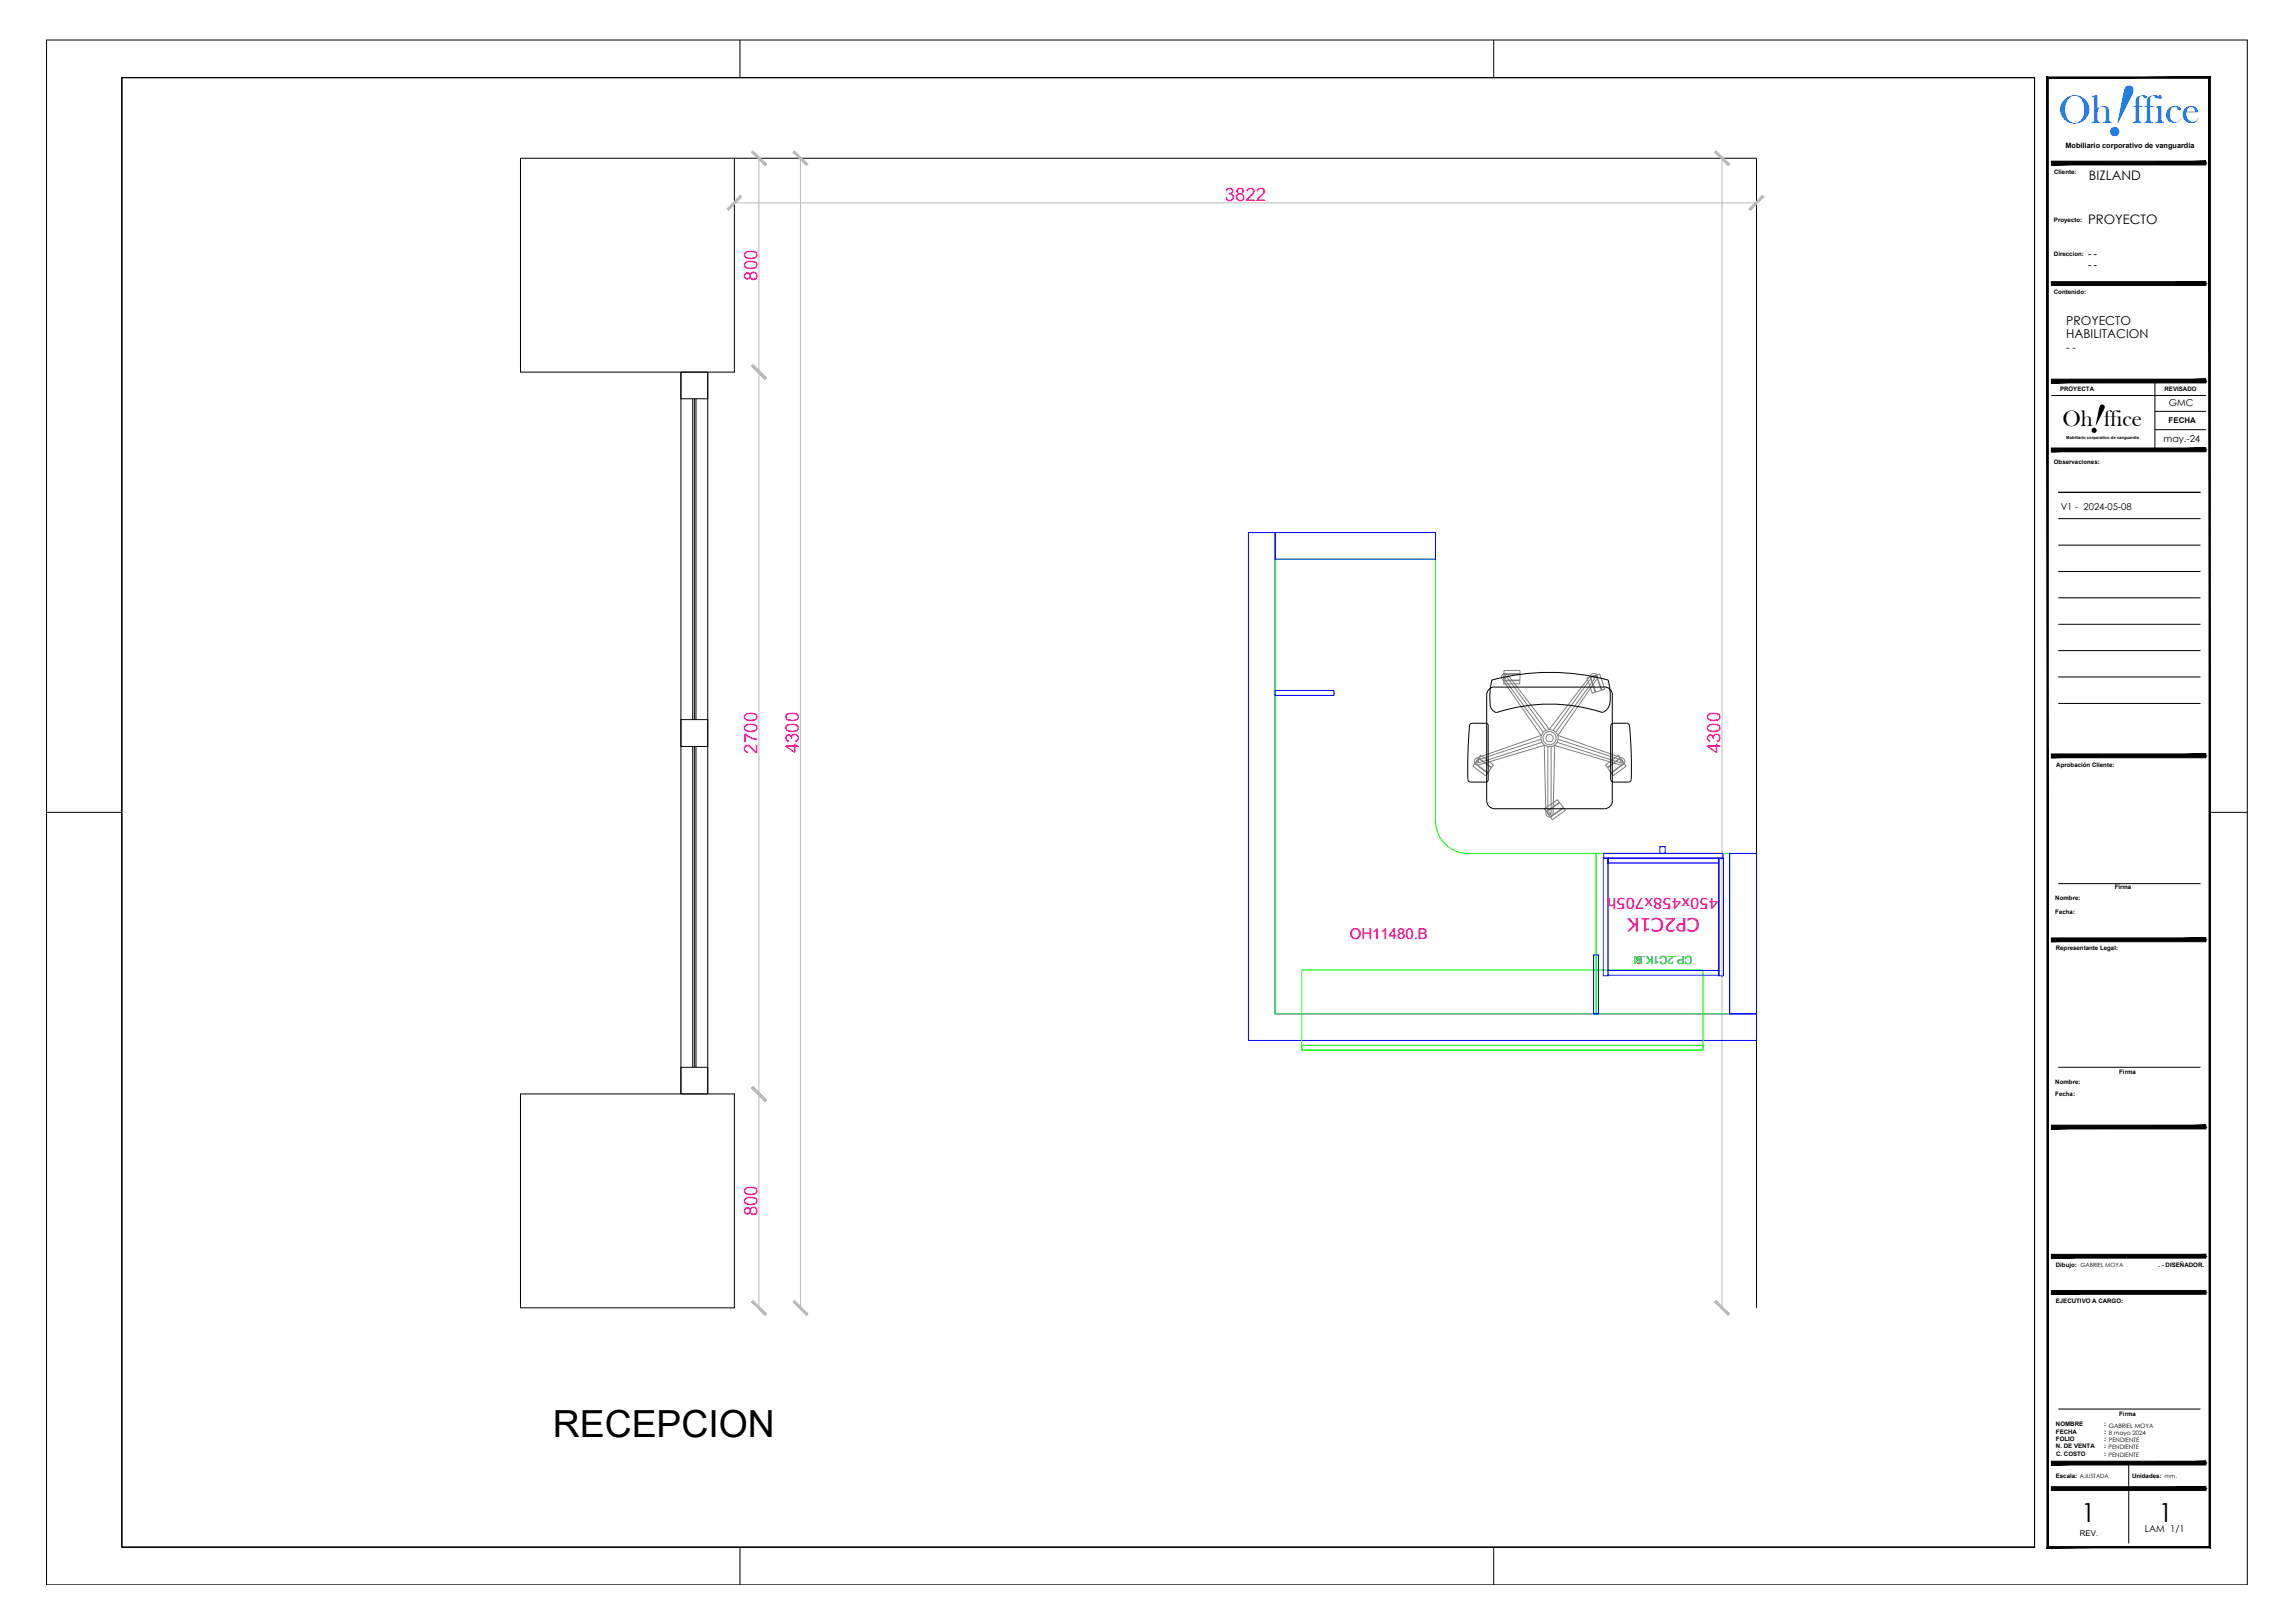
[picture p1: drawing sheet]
<svg xmlns="http://www.w3.org/2000/svg" width="594mm" height="420mm" viewBox="0 0 594 420" stroke-linecap="round" stroke-linejoin="round" font-family="sans-serif">
<defs><g id="words">
<text font-size="20.1" fill="#007fff" x="544.7" y="34.2" transform="rotate(19 544.7 34.2)">!</text>
<text font-size="11.3" x="540.5" y="111.5" transform="rotate(19 540.5 111.5)">!</text>
<text font-size="10.5" fill="#007fff" x="532.8" y="31.9">Oh ffice</text>
<text font-size="9.7" x="143.1" y="371.9">RECEPCION</text>
<g font-size="6.8">
<text x="538.7" y="394">1</text>
<text x="558.7" y="394">1</text>
</g>
<text font-size="5.9" x="533.9" y="110.2">Oh ffice</text>
<g font-size="4.8" fill="#f0f">
<text x="317" y="52.1">3822</text>
<text x="196.1" y="72.7" transform="rotate(-90 196.1 72.7)">800</text>
<text x="196.1" y="195.1" transform="rotate(-90 196.1 195.1)">2700</text>
<text x="206.8" y="195.1" transform="rotate(-90 206.8 195.1)">4300</text>
<text x="445.4" y="195.1" transform="rotate(-90 445.4 195.1)">4300</text>
<text x="196.1" y="314.9" transform="rotate(-90 196.1 314.9)">800</text>
</g>
<text font-size="4.8" fill="#f00" x="440" y="237.6" transform="rotate(-180 440 237.6)">CP2C1K</text>
<text font-size="3.9" fill="#f00" x="349.4" y="243.1">OH11480.B</text>
<text font-size="3.8" fill="#f00" x="444.7" y="232.4" transform="rotate(-180 444.7 232.4)">450x458x705h</text>
<g font-size="3.4">
<text x="540.8" y="46.7">BIZLAND</text>
<text x="540.5" y="58">PROYECTO</text>
</g>
<g font-size="3.2">
<text x="534.9" y="87.6">HABILITACION</text>
<text x="534.9" y="84.2">PROYECTO</text>
</g>
<text font-size="2.9" fill="#0ff" x="438.1" y="247.6" transform="rotate(-180 438.1 247.6)">CP.2C1K.A</text>
<text font-size="2.9" fill="#f0f" x="438.1" y="247.6" transform="rotate(-180 438.1 247.6)">CP.2C1K.B</text>
<text font-size="2.9" fill="#0f0" x="438.1" y="247.6" transform="rotate(-180 438.1 247.6)">CP.2C1K.M</text>
<text font-size="2.7" x="534.9" y="90.9">- -</text>
<g font-size="2.5">
<text x="540.5" y="66.5">- -</text>
<text x="540.5" y="69.5">- -</text>
</g>
<g font-size="2.4">
<text x="561.5" y="105.2">GMC</text>
<text x="560.1" y="114.5">may.-24</text>
<text x="533.4" y="132.1">V1 - 2024-05-08</text>
<text x="555.2" y="396.5">LAM 1/1</text>
</g>
<g font-size="2">
<text x="561.4" y="109.6">FECHA</text>
<text x="538.4" y="397.7">REV.</text>
</g>
<text font-size="1.9" x="534.7" y="38.2">Mobiliario corporativo de vanguardia</text>
<g font-size="1.6">
<text x="531.7" y="45.1">Cliente:</text>
<text x="531.7" y="57.3">Proyecto:</text>
<text x="531.7" y="66.3">Direccion:</text>
<text x="531.7" y="76.1">Contenido:</text>
<text x="533.3" y="101.3">PROYECTA</text>
<text x="560.3" y="101.3">REVISADO</text>
<text x="531.7" y="120">Observaciones:</text>
<text x="532.3" y="198.5">Aprobación Cliente:</text>
<text x="532" y="233">Nombre:</text>
<text x="547.4" y="230.1">Firma</text>
<text x="532" y="236.5">Fecha:</text>
<text x="532.2" y="246">Representante Legal:</text>
<text x="532" y="280.6">Nombre:</text>
<text x="548.6" y="278.2">Firma</text>
<text x="532" y="283.8">Fecha:</text>
<text x="532.2" y="327.9">Dibujo: GABRIEL MOYA</text>
<text x="558.7" y="328.1">. - DISEÑADOR.</text>
<text x="532.2" y="337.3">EJECUTIVO A CARGO:</text>
<text x="532.2" y="369.2">NOMBRE</text>
<text x="532.2" y="371.2">FECHA</text>
<text x="544.6" y="369.2">: GABRIEL MOYA</text>
<text x="544.6" y="371.2">: 8 mayo 2024</text>
<text x="548.6" y="366.6">Firma</text>
<text x="532.2" y="373.1">FOLIO</text>
<text x="532.2" y="375">N. DE VENTA</text>
<text x="532.2" y="376.9">C. COSTO</text>
<text x="544.6" y="373.1">: PENDIENTE</text>
<text x="544.6" y="375">: PENDIENTE</text>
<text x="544.6" y="376.9">: PENDIENTE</text>
<text x="532.2" y="382.5">Escala: AJUSTADA</text>
<text x="551.9" y="382.5">Unidades: mm.</text>
</g>
<text font-size="1.1" x="534.9" y="113.7">Mobiliario corporativo de vanguardia</text>
</g></defs>
<g fill="none" stroke="#000" stroke-width=".26">
<path d="M31.5 20.1h495.2v380.4h-495.2zM134.7 41h55.4v55.3h-55.4zM190.1 41h264.6v297.6M176.3 96.3h6.9v6.9h-6.9zM176.3 96.3v186.9M183.2 96.3v186.9M179.3 103.2v83.1M179.7 103.2v83.1M180.2 103.2v83.1M384.8 179.9v27.4a2.1 2.1 0 0 0 2.1 2.1h28.4a2.1 2.1 0 0 0 2.1-2.1M386.2 176.1a57.9 57.9 0 0 1 30.1 0M386.2 176a16.8 16.8 0 0 0-.4 6.2"/>
<path d="M386.9 177.9h28.4M386.9 177.8a2.1 2.1 0 0 0-2.1 2.1M415.3 177.8a2.1 2.1 0 0 1 2.1 2.1M416.3 176.1a12.1 12.1 0 0 1 0 7.1l-.6 .7-.9 .5M417.4 179.9v27.4M176.3 186.3h6.9v6.9h-6.9zM179.3 193.2v83.1M179.7 193.2v83.1M180.2 193.2v83.1M380.4 187.9a.7 .7 0 0 1 .7-.7h3.4a.7 .7 0 0 1 .8 .7l-.1 13.9a.63 .63 0 0 1-.6 .7h-4l-.4-.2-.2-.5M380.4 187.9l-.4 6.9v6.9M385.7 182.3a2.25 2.25 0 0 0 1.7 2.2 44 44 0 0 1 27.4 0"/>
<path d="M421.8 187.9a.7 .7 0 0 0-.7-.7h-3.5a.7 .7 0 0 0-.6 .7l-.1 13.9 .3 .5 .5 .2h3.8a.7 .7 0 0 0 .8-.7M421.8 187.9l.4 6.9 .1 6.9M176.3 276.3h6.9v6.9h-6.9zM134.7 283.2h55.4v55.4h-55.4z"/>
</g>
<g fill="none" stroke="#000" stroke-width=".26">
<path d="M12.1 10.4h569.6v399.9h-569.6zM191.5 10.4v9.7M386.7 10.4v9.7M31.5 20.1h495.2v380.4h-495.2zM571 42.2h.1M571 73.4h.1M557.8 98.8v17.6M571 98.7h.1M531 102.4h40M557.8 111.2h13.2M557.8 106.5h13.2M571 116.4h.1"/>
<path d="M532.8 127.5h36.8M532.8 134.3h36.8M532.8 141.1h36.8M532.8 147.9h36.8M532.8 154.8h36.8M532.8 161.6h36.8M532.8 168.4h36.8M532.8 175.2h36.8M532.8 182.1h36.8M571 195.7h.1M12.1 210.3h19.4M572 210.3h9.7"/>
<path d="M532.8 228.8h36.8M571 243.3h.1M532.8 276.3h36.8M571 291.8h.1M571 334.5h.1M571 325.2h.1M532.8 364.8h36.8M551 378.9v5.9M571 378.7h.1M551 385.8v13.8M571 385.4h.1M191.5 400.5v9.8"/>
<path d="M386.7 400.5v9.8"/>
</g>
<g fill="#000" stroke="#000" stroke-width=".26">
<path d="M529.9 19.9l.3 .4 42-.4zM530.2 20.3l42-.4-.4 .4zM572.2 19.9l-.4 .4 .4 380.4zM571.8 20.3l.4 380.4-.4-.3zM529.9 400.7h42.3l-.4-.3zM529.9 400.7l.3-.3h41.6zM529.9 19.9v380.8l.3-.3zM529.9 19.9l.3 .4v380.1z"/>
<path d="M531 41.7v1l40-1zM531 42.7l40-1v1z"/>
<path d="M531 72.9v1l40-1zM531 73.9l40-1v1z"/>
<path d="M531 98.2v.9l40-.9zM531 99.1l40-.9v.9z"/>
<path d="M531 116v1l40-1zM531 117l40-1v1z"/>
<path d="M531 195.2v1l40-1zM531 196.2l40-1v1z"/>
<path d="M531 242.8v1l40-1zM531 243.8l40-1v1z"/>
<path d="M531 291.3v1l40-1zM531 292.3l40-1v1z"/>
<path d="M531 334.1v1l40-1zM531 335.1l40-1v1z"/>
<path d="M531 324.7v1l40-1zM531 325.7l40-1v1z"/>
<path d="M531 378.3v1l40-1zM531 379.3l40-1v1z"/>
<path d="M531 384.9v1l40-1zM531 385.9l40-1v1z"/>
</g>
<g fill="none" stroke="#808080" stroke-width=".26">
<path d="M190.1 52.4v.2M196.4 41h.2M207.1 41h.2M445.7 41h.1M454.7 52.4v.2M196.4 96.3h.2M389.3 176.3l4.1-.1v.8l-4.2 .1zM389.3 174.6l4.2-.1-.1 1.6h-4.2zM389.3 175.6l10.2 14M389.3 173.6h4.2v.8h-4.2zM389.3 175.6a.4 .4 0 0 1 .1-.6 .4 .4 0 0 1 .6 .1l10.2 14M390.3 174.7l10.8 14.2"/>
<path d="M390.4 174.7a.95 .95 0 0 0-1.3-.2 .95 .95 0 0 0-.2 1.3l10.1 14.7M410.8 175.5l.8-.2 1.3 3.9-.8 .2zM411.7 175.2l1.5-.4 1.3 3.9-1.4 .4zM411.8 174.7l-10.8 14.2M411.8 174.7a.95 .95 0 0 1 1.3-.2 .95 .95 0 0 1 .3 1.3M412.2 175.1l-10.2 14M412.3 175.1a.4 .4 0 0 1 .5-.1 .4 .4 0 0 1 .1 .6l-10.2 14M413.3 174.7l.8-.2 1.3 3.9-.8 .3zM413.3 175.8l-10.1 14.7M381.7 197.7l3.4 2.5-.5 .7-3.3-2.5zM382.5 196.7a.4 .4 0 0 0-.3 .5 .4 .4 0 0 0 .5 .3M382.7 196.3l3.3 2.5-.8 1.3-3.4-2.5z"/>
<path d="M383.3 195.5l3.3 2.5-.5 .7-3.3-2.5zM398.9 191.4l-16.5 5.4M399 190.4l-16.8 5.8M399.1 192.2l-16.4 5.3M399.7 192.9l.5 17.7M399.8 192.9l-17 5.1a.95 .95 0 0 1-1.1-.6 .95 .95 0 0 1 .5-1.2M400.7 193.3v17.3M401.5 193.3v17.3a.4 .4 0 0 1-.4 .4 .4 .4 0 0 1-.4-.4M402.4 192.9l-.4 17.8M403 192.2l16.5 5.3M403.2 190.4l16.8 5.8a.95 .95 0 0 1 .6 1.2 .95 .95 0 0 1-1.2 .6l-17.1-5.1M403.3 191.4l16.5 5.3a.4 .4 0 0 1 .2 .5 .4 .4 0 0 1-.5 .3"/>
<path d="M415.6 198l3.3-2.5 .5 .7-3.3 2.5zM416.2 198.8l3.3-2.5 .9 1.3-3.4 2.5zM399.7 209.4l3.5-2.4 .5 .7-3.5 2.4zM400.2 210.6a.95 .95 0 0 0 .9 .9 .95 .95 0 0 0 1-.9M400.3 210.2l3.5-2.4 .9 1.2-3.4 2.4zM401.3 211.5l3.4-2.3 .5 .6-3.3 2.4zM417.1 200.2l3.3-2.5 .5 .7-3.3 2.5zM196.4 283.2h.2M196.4 338.6h.2M207.1 338.6h.2M445.7 338.6h.1"/>
<circle cx="389.6" cy="175.3" r=".23"/>
<circle cx="412.6" cy="175.3" r=".23"/>
<circle cx="382.6" cy="197.1" r=".23"/>
<circle cx="401.1" cy="191.1" r="2.22"/>
<circle cx="401.1" cy="191.1" r="1.71"/>
<circle cx="401.1" cy="191.1" r=".95"/>
<circle cx="419.7" cy="197.1" r=".23"/>
<circle cx="401.1" cy="210.6" r=".23"/>
</g>
<path d="M190.1 52.5h264.6M196.5 41v297.6M207.2 41v297.6M445.8 41v297.6" fill="none" stroke="#bababa" stroke-width=".26"/>
<!-- layer: 0 -->
<g fill="#bababa" stroke="#bababa" stroke-width=".26">
<path d="M191.7 50.6l-3.1 3.8 3.4-3.4zM188.2 54l3.5-3.4-3.1 3.8z"/>
<path d="M452.7 54l.4 .4 3.1-3.8zM456.2 50.6l.4 .4-3.5 3.4z"/>
<path d="M443.9 39.4l3.4 3.5 .4-.4zM443.9 39.4l.3-.3 3.5 3.4z"/>
<path d="M444.2 336.7l-.3 .3 3.8 3.1zM443.9 337l3.8 3.1-.4 .4z"/>
<path d="M194.9 336.7l-.4 .3 3.9 3.1zM194.5 337l3.9 3.1-.4 .4z"/>
<path d="M194.5 281.7l3.5 3.4 .4-.3zM194.5 281.7l.4-.4 3.5 3.5z"/>
<path d="M194.9 281.3l-.4 .4 3.9 3.1zM194.5 281.7l3.9 3.1-.4 .3z"/>
<path d="M194.5 94.8l3.5 3.4 .4-.3zM194.5 94.8l.4-.4 3.5 3.5z"/>
<path d="M194.5 94.8l3.9 3.1-3.5-3.5zM194.5 94.8l3.9 3.1-.4 .3z"/>
<path d="M194.5 39.4l3.5 3.5 .4-.4zM194.5 39.4l.4-.3 3.5 3.4z"/>
<path d="M205.6 336.7l-.3 .3 3.8 3.1zM205.3 337l3.8 3.1-.4 .4z"/>
<path d="M205.3 39.4l3.4 3.5 .4-.4zM205.3 39.4l.3-.3 3.5 3.4z"/>
</g>
<path d="M323.2 137.9h6.9v124.6h124.6v6.9h-131.5zM330.1 137.9h41.5v6.9h-41.5zM330.1 178.8h15.2v1.2h-15.2zM429.7 219.2h1.4v1.7h-1.4zM415 222.2h1.2v30.4h-1.2zM415.1 220.9h30.9v1.3h-30.9zM416.2 222.2h28.7v1.2h-28.7zM416.2 222.2h28.7v29h-28.7zM444.9 222.2h1.2v30.4h-1.2zM447.7 220.9h7v41.6h-7zM412.5 247.2h1.3v15.3h-1.3zM416.2 251.2h28.7v1.3h-28.7z" fill="none" stroke="#00f" stroke-width=".26"/>
<path d="M371.6 212.6v-67.8h-41.5v117.7h83.1M371.6 212.6a8.3 8.3 0 0 0 8.3 8.3h33.3v41.6M413.2 220.9h34.5v41.6h-34.5zM337 251.1h103.8v20.8h-103.8zM337 270.6h103.8v1.3h-103.8z" fill="none" stroke="#0f0" stroke-width=".26"/>
<use href="#words"/>
</svg>
